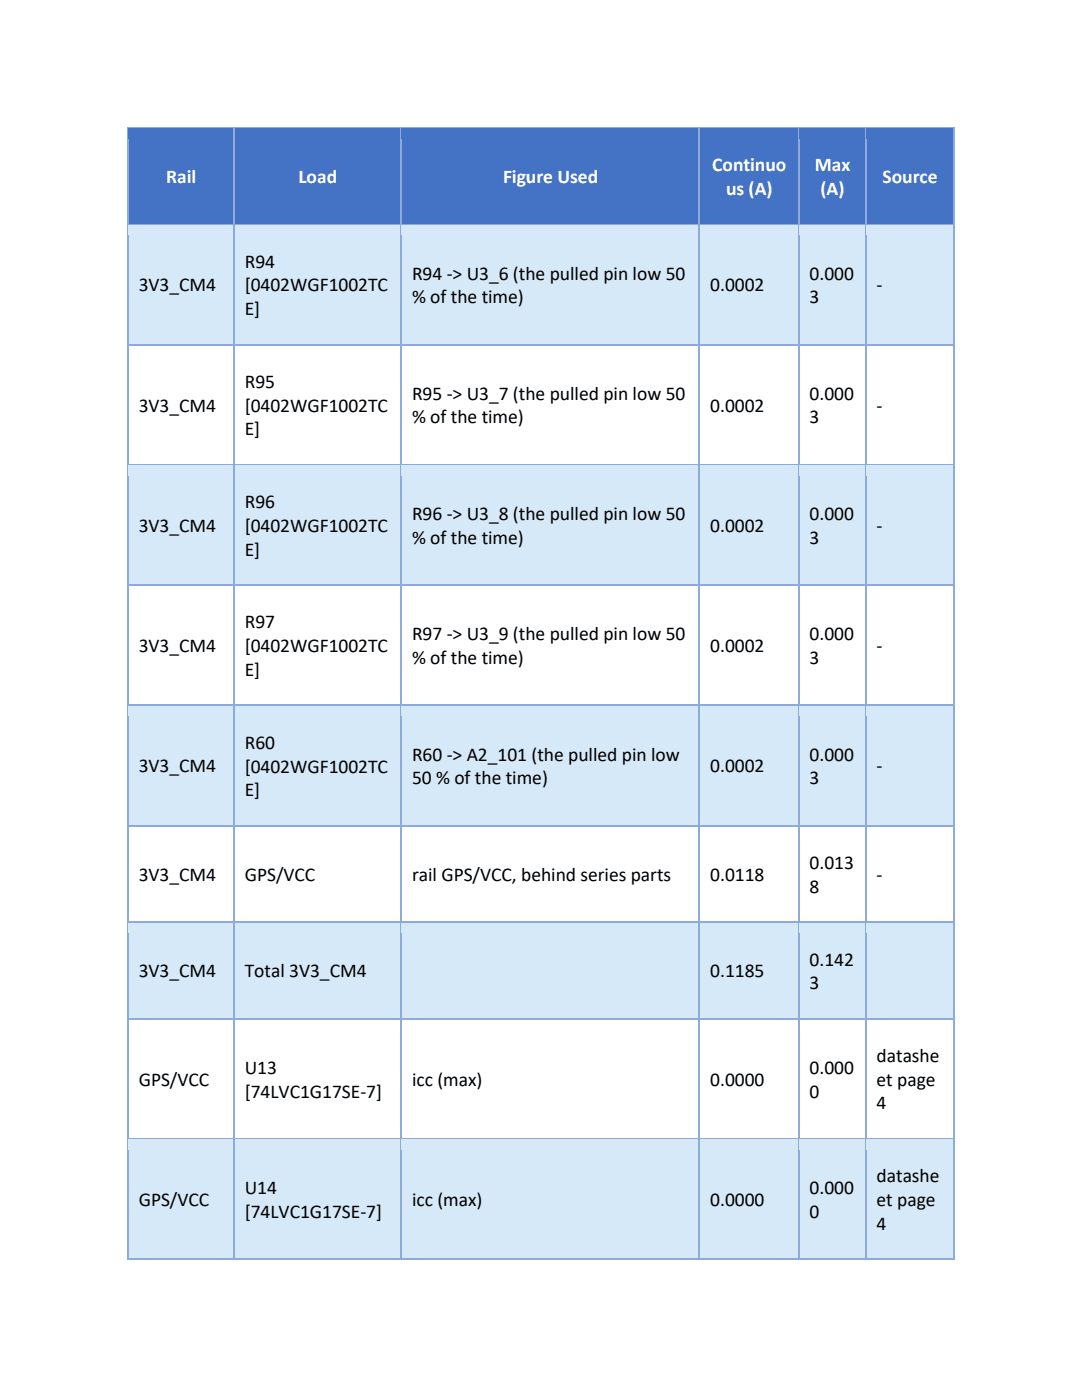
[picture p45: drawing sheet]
<svg xmlns="http://www.w3.org/2000/svg" width="216mm" height="279mm" viewBox="0 0 216 279" stroke-linecap="round" stroke-linejoin="round" font-family="sans-serif">
<defs><g id="words">
<g font-size="3.9" fill="#fff">
<text x="142.1" y="34.1">Continuo</text>
<text x="162.6" y="34.1">Max</text>
<text x="33.2" y="36.5">Rail</text>
<text x="59.5" y="36.5">Load</text>
<text x="100.4" y="36.5">Figure Used</text>
<text x="144.9" y="38.9">us (A)</text>
<text x="163.7" y="38.9">(A)</text>
<text x="176.1" y="36.5">Source</text>
</g>
<g font-size="3.9">
<text x="48.9" y="53.4">R94</text>
<text x="27.7" y="58.2">3V3_CM4</text>
<text x="48.9" y="58.2">[0402WGF1002TC</text>
<text x="82.2" y="55.8">R94 -&gt; U3_6 (the pulled pin low 50</text>
<text x="141.7" y="58.2">0.0002</text>
<text x="161.5" y="55.8">0.000</text>
<text x="174.9" y="58.2">-</text>
<text x="48.9" y="62.9">E]</text>
<text x="82.2" y="60.5">% of the time)</text>
<text x="161.5" y="60.5">3</text>
<text x="48.9" y="77.4">R95</text>
<text x="27.7" y="82.1">3V3_CM4</text>
<text x="48.9" y="82.1">[0402WGF1002TC</text>
<text x="82.2" y="79.8">R95 -&gt; U3_7 (the pulled pin low 50</text>
<text x="141.7" y="82.1">0.0002</text>
<text x="161.5" y="79.8">0.000</text>
<text x="174.9" y="82.1">-</text>
<text x="48.9" y="86.9">E]</text>
<text x="82.2" y="84.5">% of the time)</text>
<text x="161.5" y="84.5">3</text>
<text x="48.9" y="101.4">R96</text>
<text x="27.7" y="106.2">3V3_CM4</text>
<text x="48.9" y="106.2">[0402WGF1002TC</text>
<text x="82.2" y="103.8">R96 -&gt; U3_8 (the pulled pin low 50</text>
<text x="141.7" y="106.2">0.0002</text>
<text x="161.5" y="103.8">0.000</text>
<text x="174.9" y="106.2">-</text>
<text x="48.9" y="110.9">E]</text>
<text x="82.2" y="108.5">% of the time)</text>
<text x="161.5" y="108.5">3</text>
<text x="48.9" y="125.4">R97</text>
<text x="27.7" y="130.1">3V3_CM4</text>
<text x="48.9" y="130.1">[0402WGF1002TC</text>
<text x="82.2" y="127.8">R97 -&gt; U3_9 (the pulled pin low 50</text>
<text x="141.7" y="130.1">0.0002</text>
<text x="161.5" y="127.8">0.000</text>
<text x="174.9" y="130.1">-</text>
<text x="48.9" y="134.9">E]</text>
<text x="82.2" y="132.5">% of the time)</text>
<text x="161.5" y="132.5">3</text>
<text x="48.9" y="149.4">R60</text>
<text x="27.7" y="154.1">3V3_CM4</text>
<text x="48.9" y="154.2">[0402WGF1002TC</text>
<text x="82.2" y="151.8">R60 -&gt; A2_101 (the pulled pin low</text>
<text x="141.7" y="154.1">0.0002</text>
<text x="161.5" y="151.8">0.000</text>
<text x="174.9" y="154.1">-</text>
<text x="48.9" y="158.9">E]</text>
<text x="82.2" y="156.5">50 % of the time)</text>
<text x="161.5" y="156.5">3</text>
<text x="161.5" y="173.4">0.013</text>
<text x="27.7" y="175.8">3V3_CM4</text>
<text x="48.9" y="175.8">GPS/VCC</text>
<text x="82.2" y="175.8">rail GPS/VCC, behind series parts</text>
<text x="141.7" y="175.8">0.0118</text>
<text x="161.5" y="178.1">8</text>
<text x="174.9" y="175.8">-</text>
<text x="27.7" y="195.1">3V3_CM4</text>
<text x="48.9" y="195.1">Total 3V3_CM4</text>
<text x="141.7" y="195.1">0.1185</text>
<text x="161.5" y="192.7">0.142</text>
<text x="161.5" y="197.4">3</text>
<text x="48.9" y="214.3">U13</text>
<text x="161.5" y="214.3">0.000</text>
<text x="174.9" y="211.9">datashe</text>
<text x="27.7" y="216.7">GPS/VCC</text>
<text x="48.9" y="219">[74LVC1G17SE-7]</text>
<text x="82.2" y="216.7">icc (max)</text>
<text x="141.7" y="216.7">0.0000</text>
<text x="161.5" y="219">0</text>
<text x="174.9" y="216.7">et page</text>
<text x="174.9" y="221.4">4</text>
<text x="48.9" y="238.3">U14</text>
<text x="161.5" y="238.3">0.000</text>
<text x="174.9" y="236">datashe</text>
<text x="27.7" y="240.6">GPS/VCC</text>
<text x="48.9" y="243.1">[74LVC1G17SE-7]</text>
<text x="82.2" y="240.6">icc (max)</text>
<text x="141.7" y="240.6">0.0000</text>
<text x="161.5" y="243.1">0</text>
<text x="174.9" y="240.7">et page</text>
<text x="174.9" y="245.4">4</text>
</g>
</g></defs>
<g fill="#4472c4">
<path d="M25.7 25.7h20.9v19h-20.9z"/>
<path d="M27.7 30.1h16.9v10.1h-16.9z"/>
<path d="M46.8 25.7h33.1v19h-33.1z"/>
<path d="M48.9 30.1h29.1v10.1h-29.1z"/>
<path d="M80.2 25.7h59.3v19h-59.3z"/>
<path d="M82.2 30.1h55.3v10.1h-55.3z"/>
<path d="M139.7 25.7h19.6v19h-19.6z"/>
<path d="M141.7 27.8h15.6v7.3h-15.6z"/>
<path d="M141.7 35.1h15.6v7.5h-15.6z"/>
<path d="M159.5 25.7h13.1v19h-13.1z"/>
<path d="M161.5 27.8h9.2v7.3h-9.2z"/>
<path d="M161.5 35.1h9.2v7.5h-9.2z"/>
<path d="M172.9 25.7h17.3v19h-17.3z"/>
<path d="M174.9 30.1h13.3v10.1h-13.3z"/>
</g>
<path d="M25.5 25.4v2.4" fill="none" stroke="#8eaadb" stroke-width=".25"/>
<path d="M25.4 25.4h.3v.3h-.3z" fill="#8eaadb"/>
<path d="M25.7 25.5h20.9" fill="none" stroke="#8eaadb" stroke-width=".25"/>
<path d="M25.7 25.7h20.9v2.1h-20.9z" fill="#4472c4"/>
<path d="M46.7 25.7v2.1" fill="none" stroke="#8eaadb" stroke-width=".25"/>
<path d="M46.6 25.4h.2v.3h-.2z" fill="#8eaadb"/>
<path d="M46.8 25.5h33.1" fill="none" stroke="#8eaadb" stroke-width=".25"/>
<path d="M46.8 25.7h33.1v2.1h-33.1z" fill="#4472c4"/>
<path d="M80.1 25.7v2.1" fill="none" stroke="#8eaadb" stroke-width=".25"/>
<path d="M79.9 25.4h.3v.3h-.3z" fill="#8eaadb"/>
<path d="M80.2 25.5h59.2" fill="none" stroke="#8eaadb" stroke-width=".25"/>
<path d="M80.2 25.7h59.2v2.1h-59.2z" fill="#4472c4"/>
<path d="M139.6 25.7v2.1" fill="none" stroke="#8eaadb" stroke-width=".25"/>
<path d="M139.4 25.4h.3v.3h-.3z" fill="#8eaadb"/>
<path d="M139.7 25.5h19.6" fill="none" stroke="#8eaadb" stroke-width=".25"/>
<path d="M139.7 25.7h19.6v2.1h-19.6z" fill="#4472c4"/>
<path d="M159.4 25.7v2.1" fill="none" stroke="#8eaadb" stroke-width=".25"/>
<path d="M159.3 25.4h.2v.3h-.2z" fill="#8eaadb"/>
<path d="M159.5 25.5h13.1" fill="none" stroke="#8eaadb" stroke-width=".25"/>
<path d="M159.5 25.7h13.1v2.1h-13.1z" fill="#4472c4"/>
<path d="M172.8 25.7v2.1" fill="none" stroke="#8eaadb" stroke-width=".25"/>
<path d="M172.6 25.4h.3v.3h-.3z" fill="#8eaadb"/>
<path d="M172.9 25.5h17.3" fill="none" stroke="#8eaadb" stroke-width=".25"/>
<path d="M172.9 25.7h17.3v2.1h-17.3z" fill="#4472c4"/>
<path d="M190.3 25.4v2.4" fill="none" stroke="#8eaadb" stroke-width=".25"/>
<path d="M190.2 25.4h.2v.3h-.2z" fill="#8eaadb"/>
<path d="M25.6 42.6h21.1v2.1h-21.1z" fill="#4472c4"/>
<path d="M25.5 27.8v16.9" fill="none" stroke="#8eaadb" stroke-width=".25"/>
<path d="M46.7 42.6h33.4v2.1h-33.4z" fill="#4472c4"/>
<path d="M46.7 27.8v16.9" fill="none" stroke="#8eaadb" stroke-width=".25"/>
<path d="M80.1 42.6h59.5v2.1h-59.5z" fill="#4472c4"/>
<path d="M80.1 27.8v16.9" fill="none" stroke="#8eaadb" stroke-width=".25"/>
<path d="M139.6 42.6h19.8v2.1h-19.8z" fill="#4472c4"/>
<path d="M139.6 27.8v16.9" fill="none" stroke="#8eaadb" stroke-width=".25"/>
<path d="M159.4 42.6h13.4v2.1h-13.4z" fill="#4472c4"/>
<path d="M159.4 27.8v16.9" fill="none" stroke="#8eaadb" stroke-width=".25"/>
<path d="M172.8 42.6h17.5v2.1h-17.5z" fill="#4472c4"/>
<path d="M172.8 27.8v16.9M190.3 27.8v16.9" fill="none" stroke="#8eaadb" stroke-width=".25"/>
<g fill="#d6e9f8">
<path d="M25.7 45h20.9v23.7h-20.9z"/>
<path d="M27.7 51.8h16.9v10h-16.9z"/>
<path d="M46.8 45h33.1v23.7h-33.1z"/>
<path d="M48.9 47.1h29.1v7.3h-29.1z"/>
<path d="M48.9 54.4h29.1v4.8h-29.1z"/>
<path d="M48.9 59.2h29.1v7.3h-29.1z"/>
<path d="M80.2 45h59.3v23.7h-59.3z"/>
<path d="M82.2 49.4h55.3v7.4h-55.3z"/>
<path d="M82.2 56.8h55.3v7.4h-55.3z"/>
<path d="M139.7 45h19.6v23.7h-19.6z"/>
<path d="M141.7 51.8h15.6v10h-15.6z"/>
<path d="M159.5 45h13.1v23.7h-13.1z"/>
<path d="M161.5 49.4h9.2v7.4h-9.2z"/>
<path d="M161.5 56.8h9.2v7.4h-9.2z"/>
<path d="M172.9 45h17.3v23.7h-17.3z"/>
<path d="M174.9 51.8h13.3v10h-13.3z"/>
</g>
<path d="M25.5 44.7v2.4M25.7 44.8h20.9" fill="none" stroke="#8eaadb" stroke-width=".25"/>
<path d="M25.7 45h20.9v2.1h-20.9z" fill="#d6e9f8"/>
<path d="M46.7 44.7v2.4M46.8 44.8h33.1" fill="none" stroke="#8eaadb" stroke-width=".25"/>
<path d="M46.8 45h33.1v2.1h-33.1z" fill="#d6e9f8"/>
<path d="M80.1 44.7v2.4M80.2 44.8h59.2" fill="none" stroke="#8eaadb" stroke-width=".25"/>
<path d="M80.2 45h59.2v2.1h-59.2z" fill="#d6e9f8"/>
<path d="M139.6 44.7v2.4M139.7 44.8h19.6" fill="none" stroke="#8eaadb" stroke-width=".25"/>
<path d="M139.7 45h19.6v2.1h-19.6z" fill="#d6e9f8"/>
<path d="M159.4 44.7v2.4M159.5 44.8h13.1" fill="none" stroke="#8eaadb" stroke-width=".25"/>
<path d="M159.5 45h13.1v2.1h-13.1z" fill="#d6e9f8"/>
<path d="M172.8 44.7v2.4M172.9 44.8h17.3" fill="none" stroke="#8eaadb" stroke-width=".25"/>
<path d="M172.9 45h17.3v2.1h-17.3z" fill="#d6e9f8"/>
<path d="M190.3 44.7v2.4" fill="none" stroke="#8eaadb" stroke-width=".25"/>
<path d="M25.6 66.5h21.1v2.2h-21.1z" fill="#d6e9f8"/>
<path d="M25.5 47.1v21.6" fill="none" stroke="#8eaadb" stroke-width=".25"/>
<path d="M46.7 66.5h33.4v2.2h-33.4z" fill="#d6e9f8"/>
<path d="M46.7 47.1v21.6" fill="none" stroke="#8eaadb" stroke-width=".25"/>
<path d="M80.1 66.5h59.5v2.2h-59.5z" fill="#d6e9f8"/>
<path d="M80.1 47.1v21.6" fill="none" stroke="#8eaadb" stroke-width=".25"/>
<path d="M139.6 66.5h19.8v2.2h-19.8z" fill="#d6e9f8"/>
<path d="M139.6 47.1v21.6" fill="none" stroke="#8eaadb" stroke-width=".25"/>
<path d="M159.4 66.5h13.4v2.2h-13.4z" fill="#d6e9f8"/>
<path d="M159.4 47.1v21.6" fill="none" stroke="#8eaadb" stroke-width=".25"/>
<path d="M172.8 66.5h17.5v2.2h-17.5z" fill="#d6e9f8"/>
<g fill="none" stroke="#8eaadb" stroke-width=".25">
<path d="M172.8 47.1v45.5M190.3 47.1v45.5M25.5 68.7v23.9M25.7 68.8h20.9M46.7 68.7v23.9M46.8 68.8h33.1M80.1 68.7v23.9M80.2 68.8h59.2M139.6 68.7v23.9M139.7 68.8h19.6M159.4 68.7v23.9M159.5 68.8h13.1"/>
<path d="M172.9 68.8h17.3"/>
</g>
<g fill="#d6e9f8">
<path d="M25.7 93h20.9v23.7h-20.9z"/>
<path d="M27.7 99.8h16.9v10h-16.9z"/>
<path d="M46.8 93h33.1v23.7h-33.1z"/>
<path d="M48.9 95.1h29.1v7.3h-29.1z"/>
<path d="M48.9 102.4h29.1v4.8h-29.1z"/>
<path d="M48.9 107.2h29.1v7.4h-29.1z"/>
<path d="M80.2 93h59.3v23.7h-59.3z"/>
<path d="M82.2 97.5h55.3v7.3h-55.3z"/>
<path d="M82.2 104.8h55.3v7.4h-55.3z"/>
<path d="M139.7 93h19.6v23.7h-19.6z"/>
<path d="M141.7 99.8h15.6v10h-15.6z"/>
<path d="M159.5 93h13.1v23.7h-13.1z"/>
<path d="M161.5 97.5h9.2v7.3h-9.2z"/>
<path d="M161.5 104.8h9.2v7.4h-9.2z"/>
<path d="M172.9 93h17.3v23.7h-17.3z"/>
<path d="M174.9 99.8h13.3v10h-13.3z"/>
</g>
<path d="M25.5 92.6v2.4M25.7 92.8h20.9" fill="none" stroke="#8eaadb" stroke-width=".25"/>
<path d="M25.7 92.9h20.9v2.1h-20.9z" fill="#d6e9f8"/>
<path d="M46.7 92.6v2.4M46.8 92.8h33.1" fill="none" stroke="#8eaadb" stroke-width=".25"/>
<path d="M46.8 92.9h33.1v2.1h-33.1z" fill="#d6e9f8"/>
<path d="M80.1 92.6v2.4M80.2 92.8h59.2" fill="none" stroke="#8eaadb" stroke-width=".25"/>
<path d="M80.2 92.9h59.2v2.1h-59.2z" fill="#d6e9f8"/>
<path d="M139.6 92.6v2.4M139.7 92.8h19.6" fill="none" stroke="#8eaadb" stroke-width=".25"/>
<path d="M139.7 92.9h19.6v2.1h-19.6z" fill="#d6e9f8"/>
<path d="M159.4 92.6v2.4M159.5 92.8h13.1" fill="none" stroke="#8eaadb" stroke-width=".25"/>
<path d="M159.5 92.9h13.1v2.1h-13.1z" fill="#d6e9f8"/>
<path d="M172.8 92.6v2.4M172.9 92.8h17.3" fill="none" stroke="#8eaadb" stroke-width=".25"/>
<path d="M172.9 92.9h17.3v2.1h-17.3z" fill="#d6e9f8"/>
<path d="M190.3 92.6v2.4" fill="none" stroke="#8eaadb" stroke-width=".25"/>
<path d="M25.6 114.6h21.1v2.1h-21.1z" fill="#d6e9f8"/>
<path d="M25.5 95v21.7" fill="none" stroke="#8eaadb" stroke-width=".25"/>
<path d="M46.7 114.6h33.4v2.1h-33.4z" fill="#d6e9f8"/>
<path d="M46.7 95v21.7" fill="none" stroke="#8eaadb" stroke-width=".25"/>
<path d="M80.1 114.6h59.5v2.1h-59.5z" fill="#d6e9f8"/>
<path d="M80.1 95v21.7" fill="none" stroke="#8eaadb" stroke-width=".25"/>
<path d="M139.6 114.6h19.8v2.1h-19.8z" fill="#d6e9f8"/>
<path d="M139.6 95v21.7" fill="none" stroke="#8eaadb" stroke-width=".25"/>
<path d="M159.4 114.6h13.4v2.1h-13.4z" fill="#d6e9f8"/>
<path d="M159.4 95v21.7" fill="none" stroke="#8eaadb" stroke-width=".25"/>
<path d="M172.8 114.6h17.5v2.1h-17.5z" fill="#d6e9f8"/>
<g fill="none" stroke="#8eaadb" stroke-width=".25">
<path d="M172.8 95v45.6M190.3 95v45.6M25.5 116.7v23.9M25.7 116.8h20.9M46.7 116.7v23.9M46.8 116.8h33.1M80.1 116.7v23.9M80.2 116.8h59.2M139.6 116.7v23.9M139.7 116.8h19.6M159.4 116.7v23.9M159.5 116.8h13.1"/>
<path d="M172.9 116.8h17.3"/>
</g>
<g fill="#d6e9f8">
<path d="M25.7 141h20.9v23.7h-20.9z"/>
<path d="M27.7 147.7h16.9v10.1h-16.9z"/>
<path d="M46.8 141h33.1v23.7h-33.1z"/>
<path d="M48.9 143.1h29.1v7.4h-29.1z"/>
<path d="M48.9 150.5h29.1v4.7h-29.1z"/>
<path d="M48.9 155.2h29.1v7.4h-29.1z"/>
<path d="M80.2 141h59.3v23.7h-59.3z"/>
<path d="M82.2 145.5h55.3v7.3h-55.3z"/>
<path d="M82.2 152.8h55.3v7.4h-55.3z"/>
<path d="M139.7 141h19.6v23.7h-19.6z"/>
<path d="M141.7 147.7h15.6v10.1h-15.6z"/>
<path d="M159.5 141h13.1v23.7h-13.1z"/>
<path d="M161.5 145.5h9.2v7.3h-9.2z"/>
<path d="M161.5 152.8h9.2v7.4h-9.2z"/>
<path d="M172.9 141h17.3v23.7h-17.3z"/>
<path d="M174.9 147.7h13.3v10.1h-13.3z"/>
</g>
<path d="M25.5 140.6v2.4M25.7 140.8h20.9" fill="none" stroke="#8eaadb" stroke-width=".25"/>
<path d="M25.7 140.9h20.9v2.1h-20.9z" fill="#d6e9f8"/>
<path d="M46.7 140.6v2.4M46.8 140.8h33.1" fill="none" stroke="#8eaadb" stroke-width=".25"/>
<path d="M46.8 140.9h33.1v2.1h-33.1z" fill="#d6e9f8"/>
<path d="M80.1 140.6v2.4M80.2 140.8h59.2" fill="none" stroke="#8eaadb" stroke-width=".25"/>
<path d="M80.2 140.9h59.2v2.1h-59.2z" fill="#d6e9f8"/>
<path d="M139.6 140.6v2.4M139.7 140.8h19.6" fill="none" stroke="#8eaadb" stroke-width=".25"/>
<path d="M139.7 140.9h19.6v2.1h-19.6z" fill="#d6e9f8"/>
<path d="M159.4 140.6v2.4M159.5 140.8h13.1" fill="none" stroke="#8eaadb" stroke-width=".25"/>
<path d="M159.5 140.9h13.1v2.1h-13.1z" fill="#d6e9f8"/>
<path d="M172.8 140.6v2.4M172.9 140.8h17.3" fill="none" stroke="#8eaadb" stroke-width=".25"/>
<path d="M172.9 140.9h17.3v2.1h-17.3z" fill="#d6e9f8"/>
<path d="M190.3 140.6v2.4" fill="none" stroke="#8eaadb" stroke-width=".25"/>
<path d="M25.6 162.6h21.1v2.1h-21.1z" fill="#d6e9f8"/>
<path d="M25.5 143v21.7" fill="none" stroke="#8eaadb" stroke-width=".25"/>
<path d="M46.7 162.6h33.4v2.1h-33.4z" fill="#d6e9f8"/>
<path d="M46.7 143v21.7" fill="none" stroke="#8eaadb" stroke-width=".25"/>
<path d="M80.1 162.6h59.5v2.1h-59.5z" fill="#d6e9f8"/>
<path d="M80.1 143v21.7" fill="none" stroke="#8eaadb" stroke-width=".25"/>
<path d="M139.6 162.6h19.8v2.1h-19.8z" fill="#d6e9f8"/>
<path d="M139.6 143v21.7" fill="none" stroke="#8eaadb" stroke-width=".25"/>
<path d="M159.4 162.6h13.4v2.1h-13.4z" fill="#d6e9f8"/>
<path d="M159.4 143v21.7" fill="none" stroke="#8eaadb" stroke-width=".25"/>
<path d="M172.8 162.6h17.5v2.1h-17.5z" fill="#d6e9f8"/>
<g fill="none" stroke="#8eaadb" stroke-width=".25">
<path d="M172.8 143v40.9M190.3 143v40.9M25.5 164.7v19.2M25.7 164.8h20.9M46.7 164.7v19.2M46.8 164.8h33.1M80.1 164.7v19.2M80.2 164.8h59.2M139.6 164.7v19.2M139.7 164.8h19.6M159.4 164.7v19.2M159.5 164.8h13.1"/>
<path d="M172.9 164.8h17.3"/>
</g>
<g fill="#d6e9f8">
<path d="M25.7 184.2h20.9v19h-20.9z"/>
<path d="M27.7 188.7h16.9v10h-16.9z"/>
<path d="M46.8 184.2h33.1v19h-33.1z"/>
<path d="M48.9 188.7h29.1v10h-29.1z"/>
<path d="M80.2 184.2h59.3v19h-59.3z"/>
<path d="M139.7 184.2h19.6v19h-19.6z"/>
<path d="M141.7 188.7h15.6v10h-15.6z"/>
<path d="M159.5 184.2h13.1v19h-13.1z"/>
<path d="M161.5 186.4h9.2v7.3h-9.2z"/>
<path d="M161.5 193.7h9.2v7.4h-9.2z"/>
<path d="M172.9 184.2h17.3v19h-17.3z"/>
</g>
<path d="M25.5 183.9v2.4M25.7 184h20.9" fill="none" stroke="#8eaadb" stroke-width=".25"/>
<path d="M25.7 184.1h20.9v2.2h-20.9z" fill="#d6e9f8"/>
<path d="M46.7 183.9v2.4M46.8 184h33.1" fill="none" stroke="#8eaadb" stroke-width=".25"/>
<path d="M46.8 184.1h33.1v2.2h-33.1z" fill="#d6e9f8"/>
<path d="M80.1 183.9v2.4M80.2 184h59.2" fill="none" stroke="#8eaadb" stroke-width=".25"/>
<path d="M80.2 184.1h59.2v2.2h-59.2z" fill="#d6e9f8"/>
<path d="M139.6 183.9v2.4M139.7 184h19.6" fill="none" stroke="#8eaadb" stroke-width=".25"/>
<path d="M139.7 184.1h19.6v2.2h-19.6z" fill="#d6e9f8"/>
<path d="M159.4 183.9v2.4M159.5 184h13.1" fill="none" stroke="#8eaadb" stroke-width=".25"/>
<path d="M159.5 184.1h13.1v2.2h-13.1z" fill="#d6e9f8"/>
<path d="M172.8 183.9v2.4M172.9 184h17.3" fill="none" stroke="#8eaadb" stroke-width=".25"/>
<path d="M172.9 184.1h17.3v2.2h-17.3z" fill="#d6e9f8"/>
<path d="M190.3 183.9v2.4" fill="none" stroke="#8eaadb" stroke-width=".25"/>
<path d="M25.6 201.1h21.1v2.1h-21.1z" fill="#d6e9f8"/>
<path d="M25.5 186.3v16.9" fill="none" stroke="#8eaadb" stroke-width=".25"/>
<path d="M46.7 201.1h33.4v2.1h-33.4z" fill="#d6e9f8"/>
<path d="M46.7 186.3v16.9" fill="none" stroke="#8eaadb" stroke-width=".25"/>
<path d="M80.1 201.1h59.5v2.1h-59.5z" fill="#d6e9f8"/>
<path d="M80.1 186.3v16.9" fill="none" stroke="#8eaadb" stroke-width=".25"/>
<path d="M139.6 201.1h19.8v2.1h-19.8z" fill="#d6e9f8"/>
<path d="M139.6 186.3v16.9" fill="none" stroke="#8eaadb" stroke-width=".25"/>
<path d="M159.4 201.1h13.4v2.1h-13.4z" fill="#d6e9f8"/>
<path d="M159.4 186.3v16.9" fill="none" stroke="#8eaadb" stroke-width=".25"/>
<path d="M172.8 201.1h17.5v2.1h-17.5z" fill="#d6e9f8"/>
<g fill="none" stroke="#8eaadb" stroke-width=".25">
<path d="M172.8 186.3v40.9M190.3 186.3v40.9M25.5 203.2v24M25.7 203.3h20.9M46.7 203.2v24M46.8 203.3h33.1M80.1 203.2v24M80.2 203.3h59.2M139.6 203.2v24M139.7 203.3h19.6M159.4 203.2v24M159.5 203.3h13.1"/>
<path d="M172.9 203.3h17.3"/>
</g>
<g fill="#d6e9f8">
<path d="M25.7 227.5h20.9v23.7h-20.9z"/>
<path d="M27.7 234.3h16.9v10h-16.9z"/>
<path d="M46.8 227.5h33.1v23.7h-33.1z"/>
<path d="M48.9 231.9h29.1v7.5h-29.1z"/>
<path d="M48.9 239.4h29.1v7.3h-29.1z"/>
<path d="M80.2 227.5h59.3v23.7h-59.3z"/>
<path d="M82.2 234.3h55.3v10h-55.3z"/>
<path d="M139.7 227.5h19.6v23.7h-19.6z"/>
<path d="M141.7 234.3h15.6v10h-15.6z"/>
<path d="M159.5 227.5h13.1v23.7h-13.1z"/>
<path d="M161.5 231.9h9.2v7.5h-9.2z"/>
<path d="M161.5 239.4h9.2v7.3h-9.2z"/>
<path d="M172.9 227.5h17.3v23.7h-17.3z"/>
<path d="M174.9 229.6h13.3v7.4h-13.3z"/>
<path d="M174.9 237h13.3v4.7h-13.3z"/>
<path d="M174.9 241.7h13.3v7.4h-13.3z"/>
</g>
<path d="M25.5 227.2v2.3M25.7 227.3h20.9" fill="none" stroke="#8eaadb" stroke-width=".25"/>
<path d="M25.7 227.4h20.9v2.1h-20.9z" fill="#d6e9f8"/>
<path d="M46.7 227.2v2.3M46.8 227.3h33.1" fill="none" stroke="#8eaadb" stroke-width=".25"/>
<path d="M46.8 227.4h33.1v2.1h-33.1z" fill="#d6e9f8"/>
<path d="M80.1 227.2v2.3M80.2 227.3h59.2" fill="none" stroke="#8eaadb" stroke-width=".25"/>
<path d="M80.2 227.4h59.2v2.1h-59.2z" fill="#d6e9f8"/>
<path d="M139.6 227.2v2.3M139.7 227.3h19.6" fill="none" stroke="#8eaadb" stroke-width=".25"/>
<path d="M139.7 227.4h19.6v2.1h-19.6z" fill="#d6e9f8"/>
<path d="M159.4 227.2v2.3M159.5 227.3h13.1" fill="none" stroke="#8eaadb" stroke-width=".25"/>
<path d="M159.5 227.4h13.1v2.1h-13.1z" fill="#d6e9f8"/>
<path d="M172.8 227.2v2.3M172.9 227.3h17.3" fill="none" stroke="#8eaadb" stroke-width=".25"/>
<path d="M172.9 227.4h17.3v2.1h-17.3z" fill="#d6e9f8"/>
<path d="M190.3 227.2v2.3" fill="none" stroke="#8eaadb" stroke-width=".25"/>
<path d="M25.6 249.1h21.1v2.1h-21.1z" fill="#d6e9f8"/>
<path d="M25.5 229.5v21.7" fill="none" stroke="#8eaadb" stroke-width=".25"/>
<path d="M25.4 251.2h.3v.3h-.3z" fill="#8eaadb"/>
<path d="M25.7 251.3h20.9" fill="none" stroke="#8eaadb" stroke-width=".25"/>
<path d="M46.7 249.1h33.4v2.1h-33.4z" fill="#d6e9f8"/>
<path d="M46.7 229.5v21.7" fill="none" stroke="#8eaadb" stroke-width=".25"/>
<path d="M46.6 251.2h.2v.3h-.2z" fill="#8eaadb"/>
<path d="M46.8 251.3h33.1" fill="none" stroke="#8eaadb" stroke-width=".25"/>
<path d="M80.1 249.1h59.5v2.1h-59.5z" fill="#d6e9f8"/>
<path d="M80.1 229.5v21.7" fill="none" stroke="#8eaadb" stroke-width=".25"/>
<path d="M79.9 251.2h.3v.3h-.3z" fill="#8eaadb"/>
<path d="M80.2 251.3h59.2" fill="none" stroke="#8eaadb" stroke-width=".25"/>
<path d="M139.6 249.1h19.8v2.1h-19.8z" fill="#d6e9f8"/>
<path d="M139.6 229.5v21.7" fill="none" stroke="#8eaadb" stroke-width=".25"/>
<path d="M139.4 251.2h.3v.3h-.3z" fill="#8eaadb"/>
<path d="M139.7 251.3h19.6" fill="none" stroke="#8eaadb" stroke-width=".25"/>
<path d="M159.4 249.1h13.4v2.1h-13.4z" fill="#d6e9f8"/>
<path d="M159.4 229.5v21.7" fill="none" stroke="#8eaadb" stroke-width=".25"/>
<path d="M159.3 251.2h.2v.3h-.2z" fill="#8eaadb"/>
<path d="M159.5 251.3h13.1" fill="none" stroke="#8eaadb" stroke-width=".25"/>
<path d="M172.8 249.1h17.5v2.1h-17.5z" fill="#d6e9f8"/>
<path d="M172.8 229.5v21.7" fill="none" stroke="#8eaadb" stroke-width=".25"/>
<path d="M172.6 251.2h.3v.3h-.3z" fill="#8eaadb"/>
<path d="M190.3 229.5v21.7M172.9 251.3h17.3" fill="none" stroke="#8eaadb" stroke-width=".25"/>
<path d="M190.2 251.2h.2v.3h-.2z" fill="#8eaadb"/>
<use href="#words"/>
</svg>
